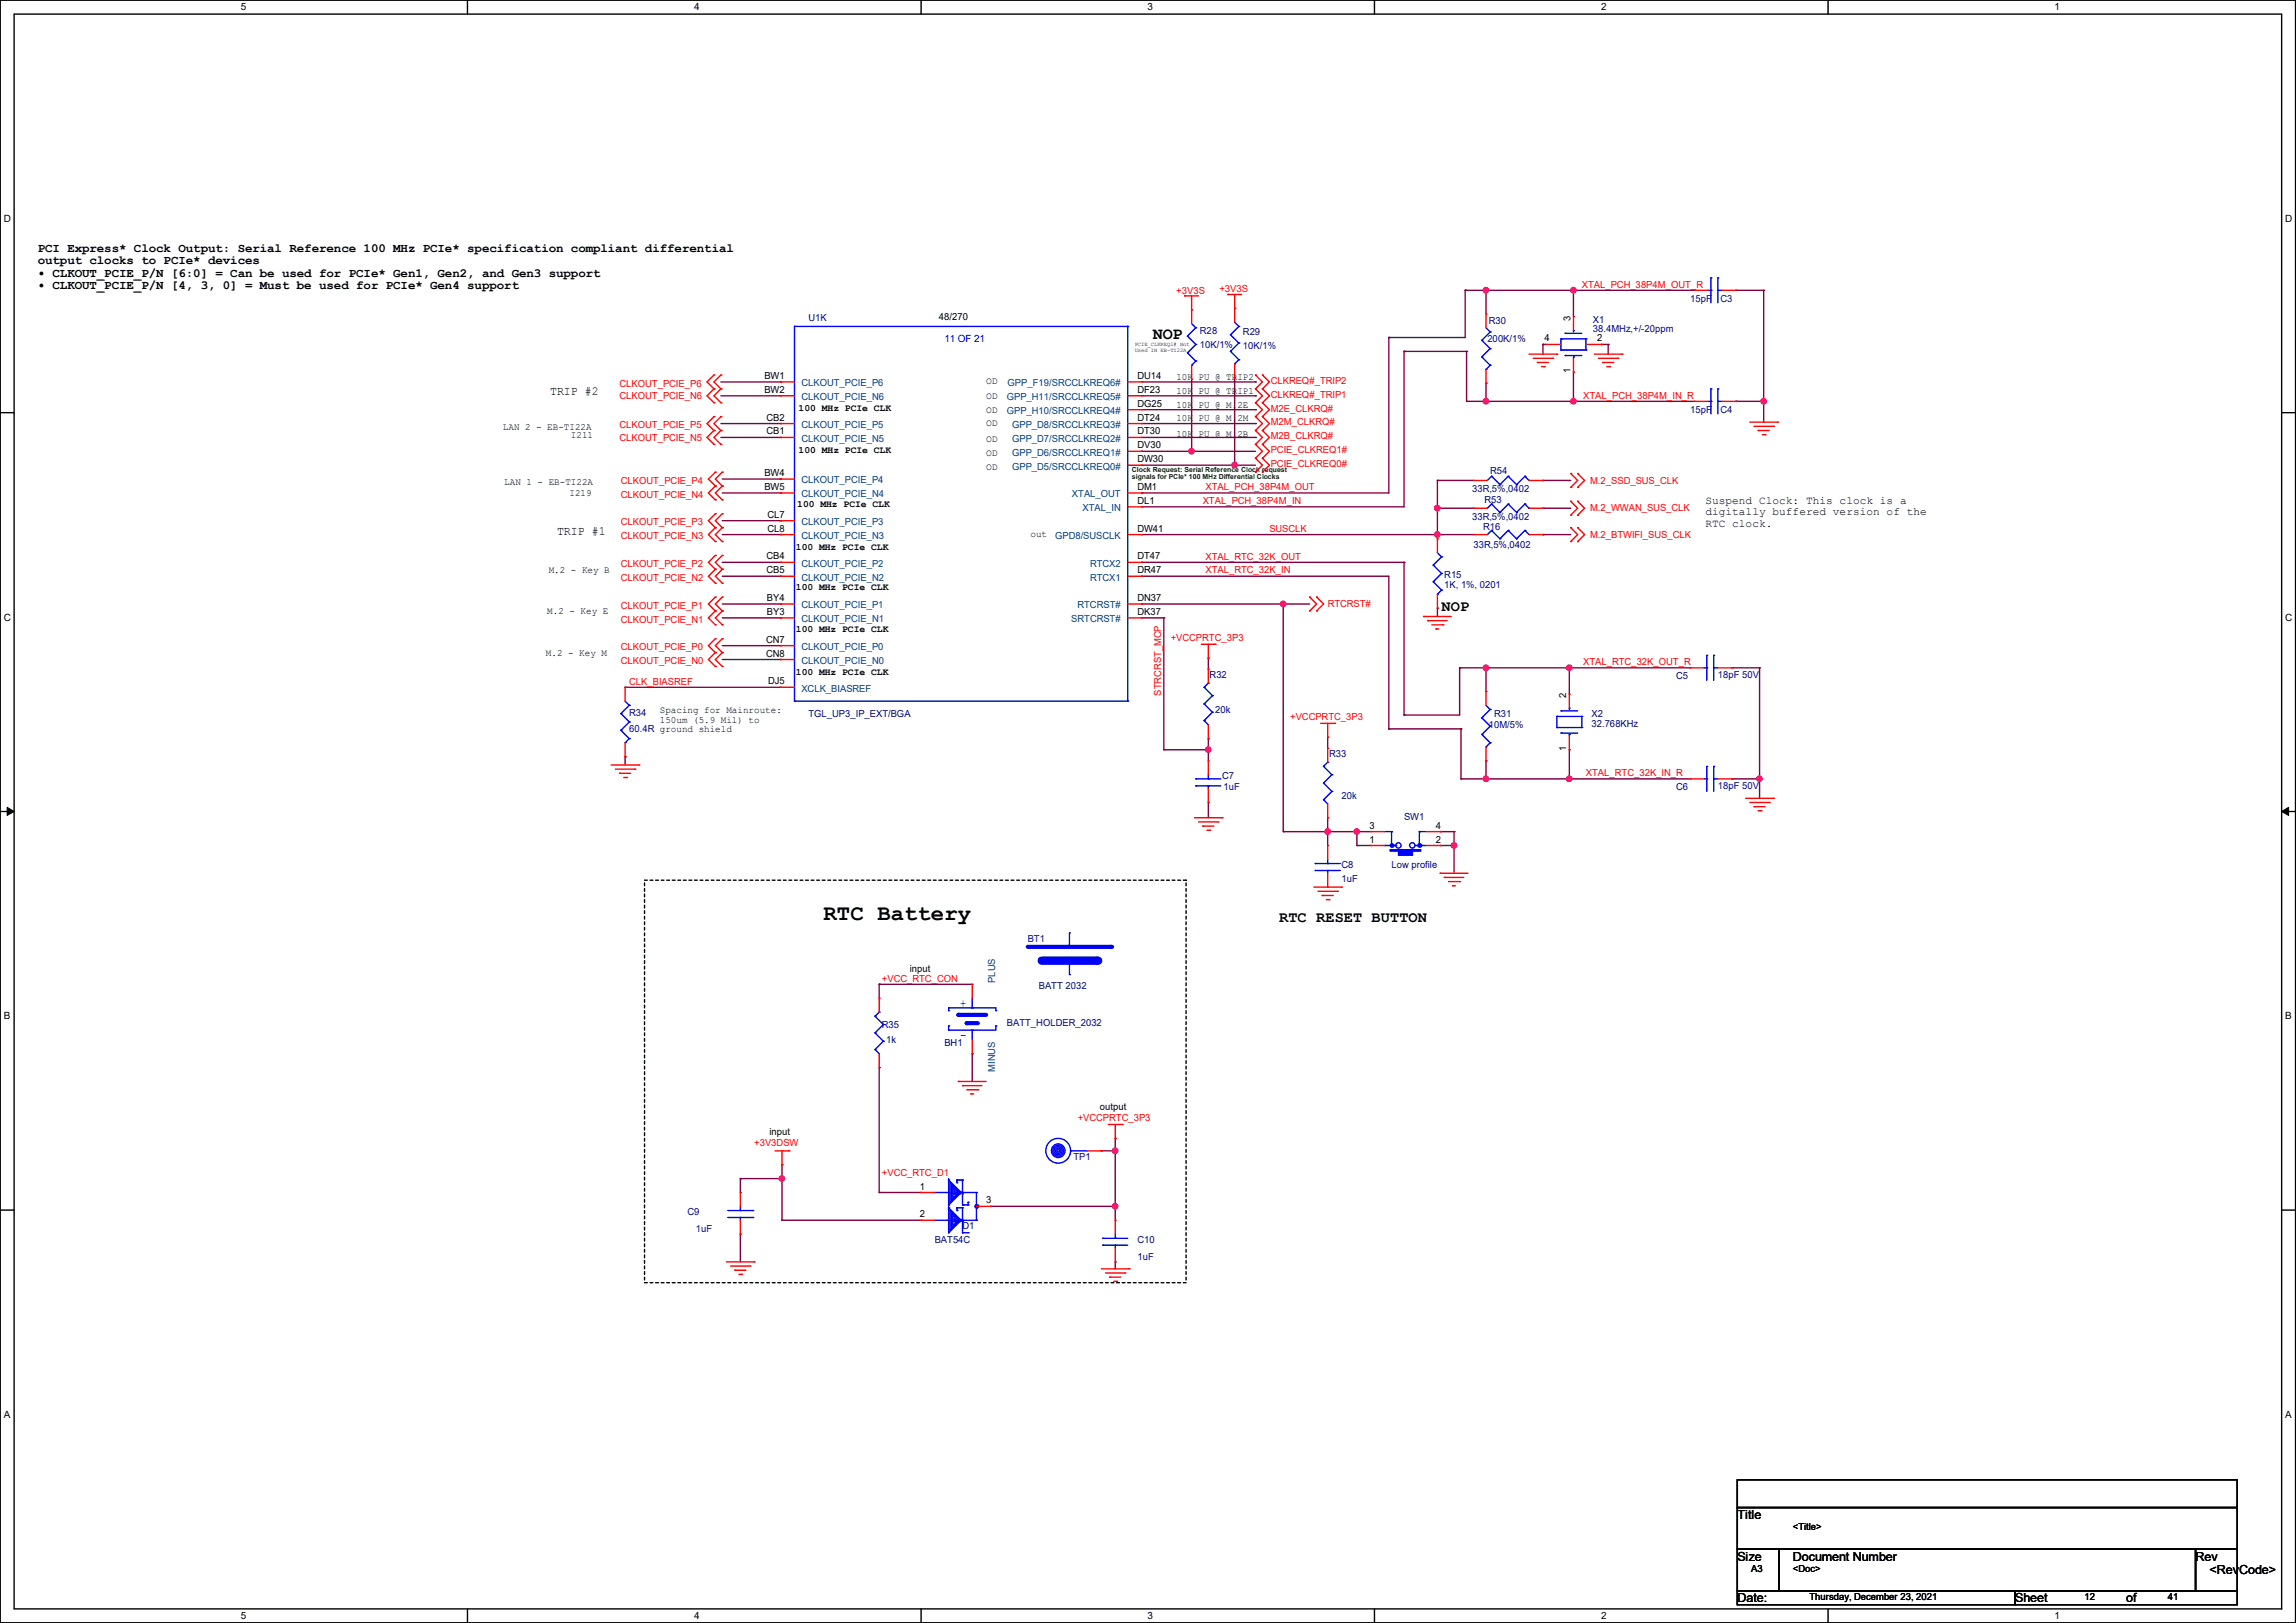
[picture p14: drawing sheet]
<svg xmlns="http://www.w3.org/2000/svg" width="420mm" height="297mm" viewBox="0 0 420 297" stroke-linecap="round" stroke-linejoin="round" font-family="sans-serif">
<defs><g id="words">
<text font-size="4.1" x="150.7" y="168.3">RTC Battery</text>
<text font-size="3" x="210.9" y="62">NOP</text>
<g font-size="2.8">
<text x="263.7" y="111.8">NOP</text>
<text x="234" y="168.7">RTC RESET BUTTON</text>
</g>
<g font-size="2.3">
<text x="6.9" y="46.1">PCI Express* Clock Output: Serial Reference 100 MHz PCIe* specification compliant differential</text>
<text x="6.9" y="48.4">output clocks to PCIe* devices</text>
<text x="6.9" y="50.7">• CLKOUT_PCIE_P/N [6:0] = Can be used for PCIe* Gen1, Gen2, and Gen3 support</text>
<text x="6.9" y="53">• CLKOUT_PCIE_P/N [4, 3, 0] = Must be used for PCIe* Gen4 support</text>
<text x="100.6" y="72.3">TRIP #2</text>
<text x="101.9" y="97.9">TRIP #1</text>
<text x="317.8" y="278">Title</text>
<text x="317.8" y="285.6">Size</text>
<text x="328" y="285.6">Document Number</text>
<text x="401.6" y="285.6">Rev</text>
<text x="317.8" y="293.2">Date:</text>
<text x="368.6" y="293.2">Sheet</text>
<text x="388.9" y="293.2">of</text>
<text x="404.2" y="288.1">&lt;RevCode&gt;</text>
</g>
<g font-size="2.3" fill="#00f">
<text x="175.6" y="184.3">+</text>
<text x="175.6" y="190.1">-</text>
</g>
<g font-size="2">
<text x="312" y="92.3">Suspend Clock: This clock is a</text>
<text x="312" y="94.3">digitally buffered version of the</text>
<text x="312" y="96.4">RTC clock.</text>
</g>
<g font-size="1.8">
<text x="44" y="1.9">5</text>
<text x="127" y="1.9">4</text>
<text x="209.9" y="1.9">3</text>
<text x="292.9" y="1.9">2</text>
<text x="375.8" y="1.9">1</text>
<text x=".7" y="40.6">D</text>
<text x="418" y="40.6">D</text>
<text x="171.7" y="58.5">48/270</text>
<text x="287.3" y="58.7" transform="rotate(-90 287.3 58.7)">3</text>
<text x="282.5" y="62.5">4</text>
<text x="292.1" y="62.5">2</text>
<text x="139.8" y="69.3">BW1</text>
<text x="139.8" y="71.9">BW2</text>
<text x="180.4" y="70.3">OD</text>
<text x="208.1" y="69.3">DU14</text>
<text x="208.1" y="71.9">DF23</text>
<text x="215.2" y="69.5">10K PU @ TRIP2</text>
<text x="287.3" y="68.3" transform="rotate(-90 287.3 68.3)">1</text>
<text x="140.2" y="77">CB2</text>
<text x="146.1" y="75.2">100 MHz PCIe CLK</text>
<text x="180.4" y="73.1">OD</text>
<text x="180.4" y="75.6">OD</text>
<text x="180.4" y="77.9">OD</text>
<text x="208.1" y="77">DT24</text>
<text x="208.1" y="74.4">DG25</text>
<text x="215.2" y="74.6">10K PU @ M.2E</text>
<text x="215.2" y="77.1">10K PU @ M.2M</text>
<text x="215.2" y="72.1">10K PU @ TRIP1</text>
<text x="92" y="78.7">LAN 2 - EB-TI22A</text>
<text x="104.4" y="80.2">I211</text>
<text x="140.2" y="79.5">CB1</text>
<text x="146.1" y="82.8">100 MHz PCIe CLK</text>
<text x="180.4" y="80.9">OD</text>
<text x="180.4" y="83.5">OD</text>
<text x="208.1" y="79.5">DT30</text>
<text x="208.1" y="82">DV30</text>
<text x="215.2" y="79.9">10K PU @ M.2B</text>
<text x="92.2" y="88.8">LAN 1 - EB-TI22A</text>
<text x="139.8" y="87.1">BW4</text>
<text x="139.8" y="89.7">BW5</text>
<text x="180.4" y="86">OD</text>
<text x="208.1" y="89.7">DM1</text>
<text x="208.1" y="84.6">DW30</text>
<text x="104.2" y="90.8">I219</text>
<text x="140.4" y="94.7">CL7</text>
<text x="145.8" y="92.8">100 MHz PCIe CLK</text>
<text x="208.1" y="92.2">DL1</text>
<text x="140.4" y="97.3">CL8</text>
<text x="145.6" y="100.6">100 MHz PCIe CLK</text>
<text x="188.5" y="98.2">out</text>
<text x="208.1" y="97.3">DW41</text>
<text x="100.4" y="104.8">M.2 - Key B</text>
<text x="140.2" y="102.4">CB4</text>
<text x="140.2" y="104.9">CB5</text>
<text x="145.6" y="108">100 MHz PCIe CLK</text>
<text x="208.1" y="102.4">DT47</text>
<text x="208.1" y="104.9">DR47</text>
<text x=".7" y="113.6">C</text>
<text x="100.1" y="112.4">M.2 - Key E</text>
<text x="140.3" y="110">BY4</text>
<text x="140.3" y="112.5">BY3</text>
<text x="208.1" y="110">DN37</text>
<text x="208.1" y="112.5">DK37</text>
<text x="418" y="113.6">C</text>
<text x="140.1" y="117.6">CN7</text>
<text x="145.6" y="115.6">100 MHz PCIe CLK</text>
<text x="99.9" y="120.1">M.2 - Key M</text>
<text x="140.1" y="120.1">CN8</text>
<text x="140.5" y="125.2">DJ5</text>
<text x="145.6" y="123.5">100 MHz PCIe CLK</text>
<text x="120.7" y="130.5">Spacing for Mainroute:</text>
<text x="286.5" y="127.8" transform="rotate(-90 286.5 127.8)">2</text>
<text x="120.7" y="132.3">150um (5.9 Mil) to</text>
<text x="286.5" y="137.4" transform="rotate(-90 286.5 137.4)">1</text>
<text x="250.5" y="151.6">3</text>
<text x="250.5" y="154.2">1</text>
<text x="262.7" y="154.2">2</text>
<text x="262.7" y="151.6">4</text>
<text x="166.4" y="177.9">input</text>
<text x=".7" y="186.6">B</text>
<text x="418" y="186.6">B</text>
<text x="201.2" y="203.1">output</text>
<text x="140.8" y="207.6">input</text>
<text x="168.2" y="217.7">1</text>
<text x="180.4" y="220.2">3</text>
<text x="168.2" y="222.8">2</text>
<text x=".7" y="259.5">A</text>
<text x="418" y="259.5">A</text>
<text x="327.9" y="280">&lt;Title&gt;</text>
<text x="320.3" y="287.7">A3</text>
<text x="327.9" y="287.7">&lt;Doc&gt;</text>
<text x="331" y="292.7">Thursday, December 23, 2021</text>
<text x="381.3" y="292.7">12</text>
<text x="396.5" y="292.7">41</text>
<text x="44" y="296.3">5</text>
<text x="127" y="296.3">4</text>
<text x="209.9" y="296.3">3</text>
<text x="292.9" y="296.3">2</text>
<text x="375.8" y="296.3">1</text>
</g>
<g font-size="1.8" fill="#f00">
<text x="215.2" y="53.7">+3V3S</text>
<text x="223" y="53.5">+3V3S</text>
<text x="289.3" y="52.6">XTAL_PCH_38P4M_OUT_R</text>
<text x="113.3" y="70.7">CLKOUT_PCIE_P6</text>
<text x="232.4" y="70.2">CLKREQ#_TRIP2</text>
<text x="113.3" y="73">CLKOUT_PCIE_N6</text>
<text x="232.4" y="77.9">M2M_CLKRQ#</text>
<text x="232.4" y="75.3">M2E_CLKRQ#</text>
<text x="232.4" y="72.8">CLKREQ#_TRIP1</text>
<text x="289.6" y="72.9">XTAL_PCH_38P4M_IN_R</text>
<text x="113.3" y="78.4">CLKOUT_PCIE_P5</text>
<text x="113.3" y="80.6">CLKOUT_PCIE_N5</text>
<text x="232.4" y="82.9">PCIE_CLKREQ1#</text>
<text x="232.4" y="80.4">M2B_CLKRQ#</text>
<text x="113.6" y="88.5">CLKOUT_PCIE_P4</text>
<text x="220.5" y="89.7">XTAL_PCH_38P4M_OUT</text>
<text x="232.4" y="85.5">PCIE_CLKREQ0#</text>
<text x="290.9" y="88.5">M.2_SSD_SUS_CLK</text>
<text x="113.6" y="91.1">CLKOUT_PCIE_N4</text>
<text x="220" y="92.2">XTAL_PCH_38P4M_IN</text>
<text x="290.9" y="93.6">M.2_WWAN_SUS_CLK</text>
<text x="113.6" y="96.1">CLKOUT_PCIE_P3</text>
<text x="113.6" y="98.7">CLKOUT_PCIE_N3</text>
<text x="232.2" y="97.3">SUSCLK</text>
<text x="290.9" y="98.4">M.2_BTWIFI_SUS_CLK</text>
<text x="113.6" y="103.8">CLKOUT_PCIE_P2</text>
<text x="113.6" y="106.3">CLKOUT_PCIE_N2</text>
<text x="220.5" y="104.9">XTAL_RTC_32K_IN</text>
<text x="220.5" y="102.4">XTAL_RTC_32K_OUT</text>
<text x="113.6" y="111.4">CLKOUT_PCIE_P1</text>
<text x="113.6" y="113.9">CLKOUT_PCIE_N1</text>
<text x="242.9" y="111.1">RTCRST#</text>
<text x="113.6" y="119">CLKOUT_PCIE_P0</text>
<text x="214.2" y="117.2">+VCCPRTC_3P3</text>
<text x="113.6" y="121.5">CLKOUT_PCIE_N0</text>
<text x="115.1" y="125.3">CLK_BIASREF</text>
<text x="289.6" y="121.7">XTAL_RTC_32K_OUT_R</text>
<text x="212.4" y="127.3" transform="rotate(-90 212.4 127.3)">STRCRST_MCP</text>
<text x="236" y="131.7">+VCCPRTC_3P3</text>
<text x="290.1" y="142">XTAL_RTC_32K_IN_R</text>
<text x="161.3" y="179.6">+VCC_RTC_CON</text>
<text x="138" y="209.7">+3V3DSW</text>
<text x="197.1" y="205.1">+VCCPRTC_3P3</text>
<text x="161.3" y="215.2">+VCC_RTC_D1</text>
</g>
<g font-size="1.8" fill="#000080">
<text x="147.9" y="58.8">U1K</text>
<text x="272.3" y="59.3">R30</text>
<text x="291.4" y="59.1">X1</text>
<text x="309.2" y="55.2">15pF</text>
<text x="314.7" y="55.2">C3</text>
<text x="219.5" y="61.1">R28</text>
<text x="219.5" y="63.6">10K/1%</text>
<text x="227.4" y="61.3">R29</text>
<text x="227.4" y="63.9">10K/1%</text>
<text x="272.1" y="62.6">200K/1%</text>
<text x="291.4" y="60.8">38.4MHz,+/-20ppm</text>
<text x="309.2" y="75.6">15pF</text>
<text x="314.7" y="75.6">C4</text>
<text x="272.6" y="86.7">R54</text>
<text x="269.3" y="95.1">33R,5%,0402</text>
<text x="269.3" y="90">33R,5%,0402</text>
<text x="271.6" y="92.1">R53</text>
<text x="269.5" y="100.2">33R,5%,0402</text>
<text x="271.3" y="96.9">R16</text>
<text x="264.2" y="105.8">R15</text>
<text x="264.2" y="107.6">1K, 1%, 0201</text>
<text x="221.3" y="124.1">R32</text>
<text x="306.6" y="124.3">C5</text>
<text x="314.2" y="124.1">18pF 50V</text>
<text x="115.1" y="130.9">R34</text>
<text x="147.9" y="131.2">TGL_UP3_IP_EXT/BGA</text>
<text x="222.3" y="130.4">20k</text>
<text x="273.3" y="131.2">R31</text>
<text x="291.1" y="131.2">X2</text>
<text x="115.1" y="134">60.4R ground shield</text>
<text x="272.3" y="133.2">10M/5%</text>
<text x="291.1" y="133">32.768KHz</text>
<text x="223.6" y="142.6">C7</text>
<text x="243.1" y="138.6">R33</text>
<text x="223.8" y="144.7">1uF</text>
<text x="245.4" y="146.2">20k</text>
<text x="256.8" y="150">SW1</text>
<text x="306.6" y="144.7">C6</text>
<text x="314.2" y="144.4">18pF 50V</text>
<text x="245.4" y="158.9">C8</text>
<text x="245.4" y="161.4">1uF</text>
<text x="254.5" y="158.9">Low profile</text>
<text x="188" y="172.3">BT1</text>
<text x="190" y="181">BATT 2032</text>
<text x="161.3" y="188.1">R35</text>
<text x="162.1" y="190.9">1k</text>
<text x="172.8" y="191.4">BH1</text>
<text x="184.2" y="187.8">BATT_HOLDER_2032</text>
<text x="196.4" y="212.2">TP1</text>
<text x="125.8" y="222.4">C9</text>
<text x="127.3" y="225.4">1uF</text>
<text x="171" y="227.5">BAT54C</text>
<text x="176.1" y="224.9">D1</text>
<text x="208.1" y="227.5">C10</text>
<text x="208.1" y="230.5">1uF</text>
</g>
<text font-size="1.8" fill="#00f" x="172.8" y="62.6">11 OF 21</text>
<g font-size="1.8" fill="#004080">
<text x="146.6" y="70.7">CLKOUT_PCIE_P6</text>
<text x="184.3" y="70.7">GPP_F19/SRCCLKREQ6#</text>
<text x="146.6" y="73.2">CLKOUT_PCIE_N6</text>
<text x="184.1" y="73.2">GPP_H11/SRCCLKREQ5#</text>
<text x="184.1" y="75.8">GPP_H10/SRCCLKREQ4#</text>
<text x="146.6" y="78.3">CLKOUT_PCIE_P5</text>
<text x="146.6" y="80.9">CLKOUT_PCIE_N5</text>
<text x="185.1" y="80.9">GPP_D7/SRCCLKREQ2#</text>
<text x="185.1" y="78.3">GPP_D8/SRCCLKREQ3#</text>
<text x="185.1" y="83.4">GPP_D6/SRCCLKREQ1#</text>
<text x="146.6" y="88.5">CLKOUT_PCIE_P4</text>
<text x="185.1" y="85.9">GPP_D5/SRCCLKREQ0#</text>
<text x="146.6" y="91">CLKOUT_PCIE_N4</text>
<text x="196.1" y="91">XTAL_OUT</text>
<text x="198" y="93.6">XTAL_IN</text>
<text x="146.6" y="96.1">CLKOUT_PCIE_P3</text>
<text x="146.6" y="98.6">CLKOUT_PCIE_N3</text>
<text x="193" y="98.6">GPD8/SUSCLK</text>
<text x="146.6" y="103.7">CLKOUT_PCIE_P2</text>
<text x="146.6" y="106.3">CLKOUT_PCIE_N2</text>
<text x="199.4" y="103.7">RTCX2</text>
<text x="199.4" y="106.3">RTCX1</text>
<text x="146.6" y="111.3">CLKOUT_PCIE_P1</text>
<text x="146.6" y="113.9">CLKOUT_PCIE_N1</text>
<text x="196" y="113.9">SRTCRST#</text>
<text x="197.1" y="111.3">RTCRST#</text>
<text x="146.6" y="119">CLKOUT_PCIE_P0</text>
<text x="146.6" y="121.5">CLKOUT_PCIE_N0</text>
<text x="146.6" y="126.6">XCLK_BIASREF</text>
<text x="182" y="179.9" transform="rotate(-90 182 179.9)">PLUS</text>
<text x="182" y="196.1" transform="rotate(-90 182 196.1)">MINUS</text>
</g>
<g font-size="1.3" fill="#004000">
<text x="207.1" y="86.3">Clock Request: Serial Reference Clock request</text>
<text x="207.1" y="87.6">signals for PCIe* 100 MHz Differential Clocks</text>
</g>
<g font-size="1">
<text x="207.6" y="63.4">PCIE_CLKREQ1# Not</text>
<text x="207.6" y="64.4">Used IN EB-TI22A</text>
</g>
</g></defs>
<path d="M0 0h419.9v297h-419.9zM2.6 2.6h414.8v291.8h-414.8z" fill="none" stroke="#000" stroke-width=".25"/>
<g fill="#fff">
<path d="M44 .3h1v2h-1z"/>
<path d="M44 294.7h1v2h-1z"/>
</g>
<path d="M85.5 0v2.6M85.5 294.4v2.6" fill="none" stroke="#000" stroke-width=".25"/>
<g fill="#fff">
<path d="M127 .3h.9v2h-.9z"/>
<path d="M127 294.7h.9v2h-.9z"/>
</g>
<path d="M168.5 0v2.6M168.5 294.4v2.6" fill="none" stroke="#000" stroke-width=".25"/>
<g fill="#fff">
<path d="M209.9 .3h1v2h-1z"/>
<path d="M209.9 294.7h1v2h-1z"/>
</g>
<path d="M251.4 0v2.6M251.4 294.4v2.6" fill="none" stroke="#000" stroke-width=".25"/>
<g fill="#fff">
<path d="M292.9 .3h.9v2h-.9z"/>
<path d="M292.9 294.7h.9v2h-.9z"/>
</g>
<path d="M334.4 0v2.6M334.4 294.4v2.6" fill="none" stroke="#000" stroke-width=".25"/>
<g fill="#fff">
<path d="M375.8 .3h1v2h-1z"/>
<path d="M375.8 294.7h1v2h-1z"/>
<path d="M.7 39h1.2v2h-1.2z"/>
<path d="M418 39h1.3v2h-1.3z"/>
<path d="M.7 112h1.2v2h-1.2z"/>
<path d="M418 112h1.3v2h-1.3z"/>
</g>
<path d="M0 75.5h2.6M417.4 75.5h2.5" fill="none" stroke="#000" stroke-width=".25"/>
<g fill="#fff">
<path d="M.7 185h1.2v1.9h-1.2z"/>
<path d="M418 185h1.2v1.9h-1.2z"/>
</g>
<path d="M0 148.5h2.6M417.4 148.5h2.5" fill="none" stroke="#000" stroke-width=".25"/>
<path d="M1.3 147.7l1.3 .8-1.3 .7zM417.4 148.5l1.2-.8v1.5z" fill="#000" stroke="#000" stroke-width=".18"/>
<g fill="#fff">
<path d="M.7 257.9h1.2v2h-1.2z"/>
<path d="M418 257.9h1.2v2h-1.2z"/>
</g>
<path d="M0 221.4h2.6M417.4 221.4h2.5M317.8 270.8h91.4v5.1h-91.4zM317.8 275.9h91.4v7.6h-91.4zM317.8 283.5h7.6v7.6h-7.6zM317.8 291.1h50.8v2.6h-50.8zM325.4 283.5h76.2v7.6h-76.2zM368.6 291.1h40.6v2.6h-40.6zM401.6 283.5h7.6v7.6h-7.6z" fill="none" stroke="#000" stroke-width=".25"/>
<path d="M117.9 161.1h99.1v73.6h-99.1z" fill="none" stroke="#000" stroke-width=".25" stroke-dasharray=".5"/>
<g fill="none" stroke="#800040" stroke-width=".25">
<path d="M268 53.1h.1M268 53.1h41.9M268 53.1v8.7h-14M271.8 53.1h.1M271.8 53.1v4.3M287.8 53.1h.1M287.8 53.1v4.9M317.5 53.1h.1M317.5 53.1h5.1M322.6 53.1h.1M322.6 53.1v24.2M131.9 77.5h10.9"/>
<path d="M131.9 69.9h10.9M131.9 72.4h10.9M142.8 77.5h.1M142.8 69.9h.1M142.8 72.4h.1M208.8 77.5h20.9M208.8 75h20.9M208.8 69.9h20.9M208.8 72.4h20.9M218 69.4v13.2M225.8 69.1v16M229.7 77.5h.1"/>
<path d="M229.7 75h.1M229.7 72.4h.1M229.7 69.9h.1M254 61.8h.1M254 61.8v28.4h-45.2M256.8 64.3h.1M256.8 64.3h11.5M256.8 64.3v28.5h-48M268.3 64.3h.1M268.3 73.4h.1M268.3 73.4h41.6M268.3 64.3v9.1"/>
<path d="M271.8 73.4h.1M271.8 70.1h.1M271.8 70.1v3.3M282.2 63h.1M282.2 63h.5M282.2 63v1.8M287.8 68.1h.1M287.8 73.4h.1M287.8 68.1v5.3M292.9 63h.1M292.9 63h1.3M294.2 63h.1"/>
<path d="M294.2 63v1.8M317.5 73.4h.1M317.5 73.4h5.1M322.6 73.4h.1M131.9 80.1h10.9M132.1 90.2h10.7M132.1 87.7h10.7M132.1 95.3h10.7M132.1 97.8h10.7M142.8 87.7h.1M142.8 90.2h.1M142.8 80.1h.1"/>
<path d="M142.8 95.3h.1M142.8 97.8h.1M208.8 92.8h.1M208.8 90.2h.1M208.8 85.1h.1M208.8 82.6h.1M208.8 85.1h20.9M208.8 82.6h20.9M208.8 80.1h20.9M208.8 97.8h60.7M218 82.6h.1M225.8 85.1h.1"/>
<path d="M229.7 80.1h.1M262.9 97.8h.1M262.9 93h.1M262.9 87.9h.1M262.9 87.9v10.7M262.9 93h6.6M262.9 87.9h6.6M282.2 97.8h.1M282.2 93h.1M282.2 87.9h.1M282.2 97.8h5.1M282.2 93h5.1"/>
<path d="M282.2 87.9h5.1M132.1 105.5h10.7M132.1 102.9h10.7M132.1 110.5h10.7M132.1 113.1h10.7M132.1 118.2h10.7M142.8 118.2h.1M142.8 110.5h.1M142.8 113.1h.1M142.8 102.9h.1M142.8 105.5h.1M208.8 105.5h.1"/>
<path d="M208.8 102.9h.1M208.8 113.1h.1M208.8 110.5h.1M208.8 105.5h45.2v27.9M208.8 102.9h48M208.8 110.5h30.8M208.8 113.1h4.1M212.9 113.1h.1M212.9 113.1v24.1M234.7 110.5h.1M234.7 110.5v41.7M256.8 102.9h.1"/>
<path d="M256.8 102.9v28M262.9 111.3h.1M262.9 111.3v1.5M114.3 125.8h.1M114.3 138.5h.1M114.3 125.8h28.5M114.3 138.5v1.5M132.1 120.7h10.7M142.8 120.7h.1M212.9 137.2h.1M212.9 137.2h8.1M221 137.2h.1"/>
<path d="M221 120.4h.1M221 135.2h.1M221 120.4v2.1M221 135.2v4M242.9 134.9h.1M242.9 134.9v2M254 133.4h.1M254 133.4h13.3M256.8 130.9h.1M267 122.2h.1M267 122.2h42.2M267 122.2v8.7h-10.2"/>
<path d="M267.3 133.4h.1M267.3 133.4v9.1M271.8 122.2h.1M271.8 139.2h.1M271.8 122.2v4.3M271.8 139.2v3.3M287.1 137.2h.1M287.1 122.2h.1M287.1 122.2v4.8M287.1 137.2v5.3M316.8 122.2h.1M316.8 122.2h5.1"/>
<path d="M321.9 122.2h.1M321.9 122.2v23.9M221 146.9h.1M221 146.9v2.7M234.7 152.2h.1M234.7 152.2h16M242.9 149.6h.1M242.9 152.2h.1M242.9 149.6v5.1M248.2 152.2h.1M248.2 154.7h.1M248.2 154.7h2.5"/>
<path d="M248.2 152.2v2.5M263.4 152.2h.1M263.4 154.7h.1M263.4 152.2h2.6M263.4 154.7h2.6M266 154.7h.1M266 152.2h.1M266 152.2v7.6M267.3 142.5h.1M267.3 142.5h41.9M271.8 142.5h.1M287.1 142.5h.1"/>
<path d="M316.8 142.5h.1M316.8 142.5h5.1M321.9 142.5h.1M160.8 180.1h.1M160.8 195.4h.1M160.8 180.1h17M160.8 180.1v2.6M160.8 195.4v22.8M177.8 192.8h.1M177.8 192.8v5.1M135.4 215.7h.1M135.4 215.7v2.5"/>
<path d="M135.4 215.7h7.6M143 215.7h.1M143 213.1h.1M143 213.1v10.2M160.8 218.2h.1M160.8 218.2h7.6M201.5 210.6h.1M201.5 210.6h2.5M204 208.3h.1M204 210.6h.1M204 208.3v15M135.4 225.8h.1"/>
<path d="M135.4 225.8v5.1M143 223.3h.1M143 223.3h25.4M181.1 220.8h.1M181.1 220.8h22.9M204 230.9h.1M204 220.8h.1M204 230.9v1.3"/>
</g>
<g fill="#f0f" stroke="#f0f" stroke-width=".25">
<circle cx="242.8" cy="152.2" r=".49"/>
<circle cx="248.2" cy="152.2" r=".49"/>
<circle cx="271.8" cy="122.2" r=".49"/>
<circle cx="287" cy="122.2" r=".49"/>
<circle cx="287" cy="142.5" r=".49"/>
<circle cx="266" cy="154.7" r=".49"/>
<circle cx="321.8" cy="142.5" r=".49"/>
<circle cx="271.8" cy="53.1" r=".49"/>
<circle cx="234.7" cy="110.5" r=".49"/>
<circle cx="287.8" cy="53.1" r=".49"/>
<circle cx="287.8" cy="73.4" r=".49"/>
<circle cx="322.6" cy="73.4" r=".49"/>
<circle cx="271.8" cy="73.4" r=".49"/>
<circle cx="221" cy="137.2" r=".49"/>
<circle cx="225.8" cy="85.1" r=".49"/>
<circle cx="218" cy="82.6" r=".49"/>
<circle cx="204" cy="220.7" r=".49"/>
<circle cx="143" cy="215.7" r=".49"/>
<circle cx="204" cy="210.6" r=".49"/>
<circle cx="262.9" cy="97.8" r=".49"/>
<circle cx="271.8" cy="142.5" r=".49"/>
<circle cx="262.9" cy="93" r=".49"/>
</g>
<g fill="none" stroke="#f00" stroke-width=".25">
<path d="M216.7 54.1h.1M216.7 54.1h2.5M218 56.7h.1M218 54.1v5.1M224.6 53.9h.1M224.6 53.9h2.5M225.8 56.4h.1M225.8 53.9v2.5M287.8 58h.1M287.8 58v2.5M130.6 76.2h.1M130.6 78.8h.1"/>
<path d="M130.6 68.6h.1M130.6 71.2h.1M130.6 73.7h.1M130.6 76.2l-1.3 1.3 1.3 1.3M130.6 78.8l-1.3 1.3 1.3 1.2M130.6 68.6l-1.3 1.3 1.3 1.3M130.6 71.2l-1.3 1.2 1.3 1.3M131.9 76.2h.1M131.9 78.8h.1M131.9 68.6h.1M131.9 71.2h.1M131.9 73.7h.1"/>
<path d="M131.9 76.2l-1.3 1.3 1.3 1.3M131.9 78.8l-1.3 1.3 1.3 1.2M131.9 68.6l-1.3 1.3 1.3 1.3M131.9 71.2l-1.3 1.2 1.3 1.3M218 69.4h.1M218 66.8v2.6M229.7 78.8h.1M229.7 76.2h.1M229.7 73.7h.1M229.7 71.2h.1M229.7 68.6h.1M229.7 76.2l1.2 1.3-1.2 1.3"/>
<path d="M229.7 78.8l1.2 1.3-1.2 1.2M229.7 73.7l1.2 1.3-1.2 1.2M229.7 71.2l1.2 1.2-1.2 1.3M229.7 68.6l1.2 1.3-1.2 1.3M230.9 78.8h.1M230.9 76.2h.1M230.9 73.7h.1M230.9 71.2h.1M230.9 68.6h.1M230.9 76.2l1.3 1.3-1.3 1.3M230.9 78.8l1.3 1.3-1.3 1.2M230.9 73.7l1.3 1.3-1.3 1.2"/>
<path d="M230.9 71.2l1.3 1.2-1.3 1.3M230.9 68.6l1.3 1.3-1.3 1.3M279.7 64.8h5.1M280.5 65.6h3.5M281.2 66.3h.1M281.2 66.3h2.1M282 67.1h.5M282.5 67.1h.1M282.7 63h.1M282.7 63h2.6M284 65.6h.1M284.8 64.8h.1"/>
<path d="M287.8 68.1h.1M287.8 65.6v2.5M290.4 63h2.5M291.6 64.8h5.1M292.4 65.6h3.6M292.9 63h.1M293.2 66.3h.1M293.2 66.3h2M293.9 67.1h.5M294.4 67.1h.1M296 65.6h.1M296.7 64.8h.1"/>
<path d="M309.9 73.4h.1M309.9 73.4h2.6M315 73.4h2.5M317.5 73.4h.1M320.1 77.3h5.1M320.8 78h3.6M321.6 78.8h.1M321.6 78.8h2M322.4 79.5h.5M322.9 79.5h.1M324.4 78h.1M325.2 77.3h.1"/>
<path d="M130.6 81.3h.1M130.9 86.4h.1M130.9 88.9h.1M130.9 91.5h.1M130.9 94h.1M130.9 96.6h.1M130.9 99.1h.1M130.9 86.4l-1.3 1.3 1.3 1.2M130.9 88.9l-1.3 1.3 1.3 1.3M130.9 94l-1.3 1.3 1.3 1.3M130.9 96.6l-1.3 1.2 1.3 1.3M131.9 81.3h.1"/>
<path d="M132.1 86.4h.1M132.1 88.9h.1M132.1 91.5h.1M132.1 94h.1M132.1 96.6h.1M132.1 99.1h.1M132.1 86.4l-1.2 1.3 1.2 1.2M132.1 88.9l-1.2 1.3 1.2 1.3M132.1 94l-1.2 1.3 1.2 1.3M132.1 96.6l-1.2 1.2 1.2 1.3M229.7 86.4h.1M229.7 83.9h.1"/>
<path d="M229.7 81.3h.1M229.7 83.9l1.2 1.2-1.2 1.3M229.7 81.3l1.2 1.3-1.2 1.3M230.9 86.4h.1M230.9 83.9h.1M230.9 81.3h.1M230.9 83.9l1.3 1.2-1.3 1.3M230.9 81.3l1.3 1.3-1.3 1.3M262.9 98.6h.1M262.9 98.6v2.5M269.5 93h.1M269.5 93h2.6"/>
<path d="M279.7 93h2.5M282.2 93h.1M287.3 99.1h.1M287.3 96.6h.1M287.3 94.3h.1M287.3 91.7h.1M287.3 89.2h.1M287.3 86.7h.1M287.3 96.6l1.3 1.2-1.3 1.3M287.3 91.7l1.3 1.3-1.3 1.3M287.3 86.7l1.3 1.2-1.3 1.3M288.6 99.1h.1"/>
<path d="M288.6 96.6h.1M288.6 94.3h.1M288.6 91.7h.1M288.6 89.2h.1M288.6 86.7h.1M288.6 96.6l1.3 1.2-1.3 1.3M288.6 91.7l1.3 1.3-1.3 1.3M288.6 86.7l1.3 1.2-1.3 1.3M130.9 116.9h.1M130.9 119.4h.1M130.9 109.3h.1M130.9 111.8h.1"/>
<path d="M130.9 114.3h.1M130.9 101.6h.1M130.9 104.2h.1M130.9 106.7h.1M130.9 116.9l-1.3 1.3 1.3 1.2M130.9 119.4l-1.3 1.3 1.3 1.3M130.9 109.3l-1.3 1.2 1.3 1.3M130.9 111.8l-1.3 1.3 1.3 1.2M130.9 101.6l-1.3 1.3 1.3 1.3M130.9 104.2l-1.3 1.3 1.3 1.2M132.1 116.9h.1M132.1 119.4h.1"/>
<path d="M132.1 109.3h.1M132.1 111.8h.1M132.1 114.3h.1M132.1 101.6h.1M132.1 104.2h.1M132.1 106.7h.1M132.1 116.9l-1.2 1.3 1.2 1.2M132.1 119.4l-1.2 1.3 1.2 1.3M132.1 109.3l-1.2 1.2 1.2 1.3M132.1 111.8l-1.2 1.3 1.2 1.2M132.1 101.6l-1.2 1.3 1.2 1.3M132.1 104.2l-1.2 1.3 1.2 1.2"/>
<path d="M219.8 117.9h2.5M221 117.9v2.5M222.3 117.9h.1M239.6 109.3h.1M239.6 111.8h.1M239.6 109.3l1.2 1.2-1.2 1.3M240.8 109.3h.1M240.8 111.8h.1M240.8 109.3l1.3 1.2-1.3 1.3M260.4 112.8h.1M260.4 112.8h5.1M261.2 113.6h.1"/>
<path d="M261.2 113.6h3.5M261.9 114.3h2M262.7 115.1h.1M262.7 115.1h.5M262.9 111.3h.1M262.9 108.8v2.5M263.9 114.3h.1M111.8 140h5.1M116.9 140h.1M130.9 122h.1M132.1 122h.1M221 120.4h.1"/>
<path d="M241.6 132.4h2.5M242.9 134.9h.1M242.9 136.9h.1M242.9 132.4v2.5M242.9 136.9v2.6M244.1 132.4h.1M309.2 122.2h.1M309.2 122.2h2.5M314.2 122.2h2.6M316.8 122.2h.1M112.6 140.8h3.5M113.3 141.5h.1"/>
<path d="M113.3 141.5h2.1M114.1 142.3h.5M114.6 142.3h.1M116.1 140.8h.1M218.5 149.6h5.1M219.2 150.4h3.6M220 151.2h.1M220 151.2h2M220.8 151.9h.5M221.3 151.9h.1M222.8 150.4h.1M223.6 149.6h.1"/>
<path d="M242.9 149.6h.1M242.9 147.1v2.5M263.4 159.8h.1M263.4 159.8h5.1M319.3 146.1h5.1M320.1 146.9h3.5M320.8 147.6h.1M320.8 147.6h2.1M321.6 148.4h.5M322.1 148.4h.1M323.6 146.9h.1M324.4 146.1h.1"/>
<path d="M240.3 162.3h5.1M241.1 163.1h3.5M241.9 163.9h.1M241.9 163.9h2M242.6 164.6h.5M243.1 164.6h.1M244.6 163.1h.1M245.4 162.3h.1M264.2 160.6h.1M264.2 160.6h3.6M265 161.3h2M265.7 162.1h.1"/>
<path d="M265.7 162.1h.5M267 161.3h.1M175.3 197.9h.1M175.3 197.9h5.1M176.1 198.7h.1M176.1 198.7h3.5M176.8 199.4h2.1M178.9 199.4h.1M135.4 218.2h.1M135.4 218.2v2.6M141.8 210.6h2.5M143 213.1h.1"/>
<path d="M143 210.6v2.5M144.3 210.6h.1M177.6 200.2h.1M177.6 200.2h.5M202.7 205.8h2.6M204 208.3h.1M204 205.8v2.5M205.3 205.8h.1M132.9 230.9h5.1M133.6 231.7h3.6M134.4 232.5h.1M134.4 232.5h2"/>
<path d="M135.2 233.2h.5M135.4 225.8h.1M135.4 223.3v2.5M135.7 233.2h.1M137.2 231.7h.1M138 230.9h.1M201.5 232.2h5M202.2 233h3.6M203 233.7h.1M203 233.7h2M203.8 234.5h.5M204.3 234.5h.1"/>
<path d="M205.8 233h.1M206.5 232.2h.1"/>
</g>
<g fill="none" stroke="#00f" stroke-width=".25">
<path d="M218 59.2l.7 .8M218.7 60h.1M218.7 60l-1.5 1.5M217.2 61.5h.1M217.2 64.6h.1M217.2 61.5l1.5 1.5M217.2 64.6l1.5 1.5M218 66.8h.1M218.7 63h.1M218.7 66.1h.1M218.7 66.1l-.7 .7M218.7 63l-1.5 1.6"/>
<path d="M285.5 62h.1M285.5 64.1h.1M285.5 62h4.6M285.5 62v2.1M285.5 64.1h4.6M286.3 65.1h.1M286.3 61h.1M286.3 65.1h3M286.3 61h3M287.8 65.3h.1M287.8 60.5h.1M287.8 60.5v.2"/>
<path d="M287.8 65.3v.3M290.1 62h.1M290.1 64.1h.1M290.1 62v2.1M312.5 73.4h.5M313 73.4h.1M313 71.2h.1M313 71.2v4.5M314.2 71.2h.1M314.2 73.4h.1M314.2 73.4h.8M314.2 71.2v4.5"/>
<path d="M272.8 92.2h.1M272.8 92.2l-.7 .8M272.8 92.2l1.6 1.6M274.4 93.8h.1M275.9 92.2h.1M275.9 92.2l-1.5 1.6M275.9 92.2l1.5 1.6M277.4 93.8h.1M278.9 92.2h.1M278.9 92.2l-1.5 1.6M278.9 92.2l.8 .8M279.7 93h.1"/>
<path d="M262.2 103.4h.1M262.2 106.5h.1M262.2 103.4l1.5 1.5M262.2 106.5l1.5 1.5M262.9 108.8h.1M262.9 101.1l.8 .8M263.7 101.9h.1M263.7 104.9h.1M263.7 108h.1M263.7 101.9l-1.5 1.5M263.7 104.9l-1.5 1.6M263.7 108l-.8 .8"/>
<path d="M312.2 119.9h.1M312.2 119.9v4.6M313.5 119.9h.1M313.5 119.9v4.6M242.9 139.5h.1M242.9 139.5l-.8 .8M311.7 122.2h.5M312.2 122.2h.1M313.5 122.2h.1M313.5 122.2h.7M242.1 146.3h.1M242.1 143.3h.1"/>
<path d="M242.1 140.3h.1M242.1 146.3l.8 .8M242.1 143.3l1.5 1.5M242.1 140.3l1.5 1.5M243.6 144.8h.1M243.6 141.8h.1M243.6 144.8l-1.5 1.5M243.6 141.8l-1.5 1.5M259.6 152.2h.1M259.6 152.2v2.5M133.1 221.5h4.6M133.1 222.8h4.6"/>
<path d="M135.4 222.8h.1M135.4 221.5h.1M135.4 220.8v.7M135.4 222.8v.5M137.7 221.5h.1M137.7 222.8h.1"/>
</g>
<circle cx="259.6" cy="154.7" r=".38" fill="#00f"/>
<g fill="none" stroke="#00f" stroke-width=".25">
<path d="M253.3 154.7h.1M253.3 154.7h2M253.3 152.2h1.3M254.6 154.7h.1M254.6 152.2h.1M254.6 152.2v2.5M255.3 154.7h.1M258.9 154.7h.1M258.9 154.7h2M259.6 152.2h.1M259.6 152.2h1.3"/>
<circle cx="255.8" cy="154.7" r=".49"/>
<circle cx="258.3" cy="154.7" r=".49"/>
</g>
<g fill="#00f" stroke="#00f" stroke-width=".25">
<path d="M255.8 155.7h2.6v.8h-2.6z" fill-rule="evenodd"/>
<path d="M254.3 155.5h5.6v.2h-5.6z" fill-rule="evenodd"/>
</g>
<circle cx="254.6" cy="154.7" r=".38" fill="#00f"/>
<g fill="none" stroke="#f00" stroke-width=".25">
<path d="M271.8 57.4h.1M271.8 57.4v2.6M271.8 70.1h.1M271.8 67.6v2.5M269.5 87.9h.1M269.5 87.9h2.6M279.7 87.9h2.5M282.2 87.9h.1M221 139.2h.1M221 139.2v2.6M221 146.9h.1M221 144.3v2.6"/>
<path d="M250.7 152.2h.1M250.7 154.7h.1M250.7 154.7h2.6M250.7 152.2h2.6M260.9 154.7h2.5M260.9 152.2h2.5M263.4 154.7h.1M263.4 152.2h.1M309.2 142.5h.1M309.2 142.5h2.5M314.2 142.5h2.6M316.8 142.5h.1"/>
<path d="M160.8 195.4h.1M160.8 182.7h.1M160.8 182.7v2.5M160.8 192.8v2.6M204 223.3h.1M204 230.9h.1M204 223.3v2.5M204 228.4v2.5"/>
</g>
<g fill="none" stroke="#00f" stroke-width=".25">
<path d="M271.8 60l.8 .7M271.1 62.3h.1M271.1 65.3h.1M271.1 62.3l1.5 1.5M271.1 65.3l1.5 1.5M271.8 67.6h.1M272.6 60.7h.1M272.6 63.8h.1M272.6 66.8h.1M272.6 66.8l-.8 .8M272.6 60.7l-1.5 1.6M272.6 63.8l-1.5 1.5"/>
<path d="M272.8 87.2h.1M272.8 87.2l-.7 .7M272.8 87.2l1.6 1.5M274.4 88.7h.1M275.9 87.2h.1M275.9 87.2l-1.5 1.5M275.9 87.2l1.5 1.5M277.4 88.7h.1M278.9 87.2h.1M278.9 87.2l-1.5 1.5M278.9 87.2l.8 .7M279.7 87.9h.1"/>
<path d="M218.7 142.5h.1M218.7 143.8h.1M218.7 142.5h4.6M218.7 143.8h4.6M221 143.8h.1M221 142.5h.1M221 141.8v.7M221 143.8v.5M311.7 142.5h.5M312.2 142.5h.1M312.2 140.3h.1M312.2 140.3v4.5"/>
<path d="M313.5 140.3h.1M313.5 142.5h.1M313.5 142.5h.7M313.5 140.3v4.5M160.1 192.1h.1M160.1 189h.1M160.1 186h.1M160.1 192.1l.7 .7M160.1 189l1.5 1.5M160.1 186l1.5 1.5M160.8 185.2h.1M160.8 185.2l-.7 .8"/>
<path d="M161.6 190.5h.1M161.6 187.5h.1M161.6 190.5l-1.5 1.6M161.6 187.5l-1.5 1.5M201.7 226.6h.1M201.7 227.9h.1M201.7 226.6h4.6M201.7 227.9h4.6M204 227.9h.1M204 226.6h.1M204 225.8v.8M204 227.9v.5"/>
</g>
<path d="M175.3 185.7h5.1" fill="none" stroke="#00f" stroke-width=".76"/>
<circle cx="175.3" cy="185.7" r=".38" fill="#00f"/>
<path d="M176.8 187.2h2.1" fill="none" stroke="#00f" stroke-width=".76"/>
<circle cx="176.8" cy="187.2" r=".38" fill="#00f"/>
<g fill="none" stroke="#00f" stroke-width=".25">
<path d="M225.8 59l.8 .7M226.6 59.7h.1M226.6 59.7l-1.5 1.6M312.5 53.1h.5M313 53.1h.1M313 50.8h.1M313 50.8v4.6M314.2 50.8h.1M314.2 53.1h.1M314.2 53.1h.8M314.2 50.8v4.6M225.1 61.3h.1"/>
<path d="M225.1 64.3h.1M225.1 61.3l1.5 1.5M225.1 64.3l1.5 1.5M225.8 66.6h.1M226.6 62.8h.1M226.6 65.8h.1M226.6 65.8l-.8 .8M226.6 62.8l-1.5 1.5M272.8 97.1h.1M272.8 97.1l-.7 .7M272.8 97.1l1.6 1.5M274.4 98.6h.1"/>
<path d="M275.9 97.1h.1M275.9 97.1l-1.5 1.5M275.9 97.1l1.5 1.5M277.4 98.6h.1M278.9 97.1h.1M278.9 97.1l-1.5 1.5M278.9 97.1l.8 .7M279.7 97.8h.1M220.3 131.9h.1M220.3 128.8h.1M220.3 125.8h.1M220.3 131.9l.7 .7"/>
<path d="M220.3 128.8l1.5 1.5M220.3 125.8l1.5 1.5M221 125h.1M221 125l-.7 .8M221.8 130.3h.1M221.8 127.3h.1M221.8 130.3l-1.5 1.6M221.8 127.3l-1.5 1.5M271.1 131.4h.1M271.1 134.4h.1M271.1 131.4l1.5 1.5M271.1 134.4l1.5 1.5"/>
<path d="M271.8 136.7h.1M271.8 129.1l.8 .7M272.6 129.8h.1M272.6 132.9h.1M272.6 135.9h.1M272.6 135.9l-.8 .8M272.6 129.8l-1.5 1.6M272.6 132.9l-1.5 1.5M173.5 184.4h.1M173.5 188.5h.1M173.5 187.7h.1M173.5 185h.1"/>
<path d="M173.5 184.4h8.7v.6M173.5 184.4v.6M173.5 187.7v.8M177.8 188.5h.1M177.8 184.4h.1M177.8 182.7v1.7M177.8 188.5v1.8M182.2 185h.1M182.2 187.7h.1M182.2 187.7v.8h-8.7M171 218.2h2.3M173.3 218.2h.1"/>
<path d="M173.5 215.9h.1M173.5 215.7v4.8M173.5 215.9l2.6 2.6M173.5 218.2l1.3 .3M173.8 216.5h.1M173.8 216.5l1.8 1.7M173.8 216.5v3.5M174 217h.1M174 219.5h.1M174 217l1.3 1.2M174 217v2.5M174.3 217.5h.1"/>
<path d="M174.3 219h.1M174.3 217.5l1.8 .7M174.3 217.5v1.5M174.5 218h.1M174.5 218.5h.1M174.5 218l.3 .2M174.5 218v.5M174.8 218.5h.1M174.8 218.2h.1M174.8 218.2v.3M175 218.5h.1M175 218.2h.1"/>
<path d="M175 215.9h.1M175 216.5h.1M175 215.9h1.1M175 218.5l-1 1M175 215.9v.6M175 218.2v.3M175.3 218.5h.1M175.3 218.2h.1M175.3 218.5l-1.5 1.5M175.3 218.2v.3M175.6 218.5h.1M175.6 218.2h.1"/>
<path d="M175.6 218.5l-2.1 2M175.6 218.2v.3M176.1 218.5h.1M176.1 215.9h.1M176.1 218.2h.1M176.1 215.9v2.3M176.1 218.5v2M176.1 218.2h2.5M178.6 218.2h.1M178.6 218.2v5.1M195.9 210.6h.1M195.9 210.6h3"/>
<path d="M171 223.3h2.3M173.3 223.3h.1M173.5 220.5h.1M173.5 221h.1M173.5 225.6h.1M173.5 220.8v4.8M173.5 221l2.6 2.6M173.5 223.3l1.3 .3M173.8 220h.1M173.8 221.5h.1M173.8 225.1h.1M173.8 221.5v3.6"/>
<path d="M173.8 221.5l1.8 1.8M174 222h.1M174 224.6h.1M174 222v2.6M174 222l1.3 1.3M174.3 222.5h.1M174.3 224.1h.1M174.3 222.5v1.6M174.3 222.5l1.8 .8M174.5 223.1h.1M174.5 223.6h.1M174.5 223.1v.5"/>
<path d="M174.5 223.1l.3 .2M174.8 223.6h.1M174.8 223.3h.1M174.8 223.3v.3M175 223.6h.1M175 223.3h.1M175 221h.1M175 221.5h.1M175 221v.5M175 223.3v.3M175 221h1.1M175 223.6l-1 1"/>
<path d="M175.3 223.6h.1M175.3 223.3h.1M175.3 223.3v.3M175.3 223.6l-1.5 1.5M175.6 223.6h.1M175.6 223.3h.1M175.6 223.3v.3M175.6 223.6l-2.1 2M176.1 220.5h.1M176.1 223.6h.1M176.1 225.6h.1M176.1 221h.1"/>
<path d="M176.1 223.3h.1M176.1 221v2.3M176.1 223.6v2M176.1 220.5h1M176.1 225.6h1M176.1 223.3h2.5M177.1 220.5h.1M177.1 220h.1M177.1 225.6h.1M177.1 220v.5M178.6 223.3h.1"/>
<circle cx="193.6" cy="210.6" r="2.26"/>
<circle cx="193.6" cy="210.6" r="1.25"/>
<circle cx="193.6" cy="210.6" r=".49"/>
<circle cx="193.6" cy="210.6" r=".99"/>
<circle cx="193.6" cy="210.6" r=".74"/>
<circle cx="193.6" cy="210.6" r=".23"/>
</g>
<g fill="none" stroke="#f00" stroke-width=".25">
<path d="M225.8 56.4h.1M225.8 56.4v2.6M309.9 53.1h.1M309.9 53.1h2.6M315 53.1h2.5M317.5 53.1h.1M225.8 69.1h.1M225.8 66.6v2.5M269.5 97.8h.1M269.5 97.8h2.6M279.7 97.8h2.5M282.2 97.8h.1"/>
<path d="M221 135.2h.1M221 122.5h.1M221 122.5v2.5M221 132.6v2.6M271.8 126.5h.1M271.8 139.2h.1M271.8 126.5v2.6M271.8 136.7v2.5M177.8 192.8h.1M177.8 180.1h.1M177.8 180.1v2.6M177.8 190.3v2.5"/>
<path d="M198.9 210.6h2.6M201.5 210.6h.1"/>
</g>
<circle cx="178.6" cy="220.8" r=".38" fill="#00f"/>
<g fill="none" stroke="#f00" stroke-width=".25">
<path d="M142.8 77.5h.1M142.8 69.9h.1M142.8 72.4h.1M142.8 77.5h2.5M142.8 69.9h2.5M142.8 72.4h2.5M206.3 77.5h2.5M206.3 69.9h2.5M206.3 72.4h2.5M206.3 75h2.5M208.8 77.5h.1M208.8 69.9h.1"/>
<path d="M208.8 72.4h.1M208.8 75h.1M142.8 95.3h.1M142.8 87.7h.1M142.8 97.8h.1M142.8 90.2h.1M142.8 80.1h.1M142.8 90.2h2.5M142.8 80.1h2.5M142.8 95.3h2.5M142.8 87.7h2.5M142.8 97.8h2.5"/>
<path d="M206.3 90.2h2.5M206.3 92.8h2.5M206.3 80.1h2.5M206.3 85.1h2.5M206.3 82.6h2.5M206.3 97.8h2.5M208.8 90.2h.1M208.8 92.8h.1M208.8 80.1h.1M208.8 85.1h.1M208.8 82.6h.1M208.8 97.8h.1"/>
<path d="M142.8 118.2h.1M142.8 110.5h.1M142.8 102.9h.1M142.8 113.1h.1M142.8 105.5h.1M142.8 102.9h2.5M142.8 105.5h2.5M142.8 110.5h2.5M142.8 118.2h2.5M142.8 113.1h2.5M206.3 102.9h2.5M206.3 105.5h2.5"/>
<path d="M206.3 110.5h2.5M206.3 113.1h2.5M208.8 102.9h.1M208.8 105.5h.1M208.8 110.5h.1M208.8 113.1h.1M114.3 125.8h.1M114.3 138.5h.1M114.3 125.8v2.5M114.3 135.9v2.6M142.8 125.8h.1M142.8 120.7h.1"/>
<path d="M142.8 125.8h2.5M142.8 120.7h2.5M242.9 154.7h.1M242.9 154.7v2.6M242.9 159.8v2.5M242.9 162.3h.1M168.4 218.2h.1M168.4 218.2h2.6M168.4 223.3h.1M168.4 223.3h2.6M178.6 220.8h2.5M181.1 220.8h.1"/>
</g>
<g fill="none" stroke="#00f" stroke-width=".25">
<path d="M145.3 59.7h.1M145.3 59.7h61M145.3 59.7v68.6M206.3 59.7h.1M206.3 59.7v68.6M113.6 130.6h.1M113.6 133.6h.1M113.6 130.6l1.5 1.5M113.6 133.6l1.5 1.6M114.3 135.9h.1M114.3 128.3l.8 .8M115.1 129.1h.1"/>
<path d="M115.1 132.1h.1M115.1 135.2h.1M115.1 129.1l-1.5 1.5M115.1 132.1l-1.5 1.5M115.1 135.2l-.8 .7M145.3 128.3h.1M145.3 128.3h61M206.3 128.3h.1M240.6 158h.1M240.6 159.3h.1M240.6 158h4.6M240.6 159.3h4.6"/>
<path d="M242.9 159.3h.1M242.9 158h.1M242.9 157.3v.7M242.9 159.3v.5"/>
</g>
<path d="M188 173.3h15.2" fill="none" stroke="#00f" stroke-width=".76"/>
<circle cx="203.2" cy="173.3" r=".38" fill="#00f"/>
<path d="M190.5 175.8h10.2" fill="none" stroke="#00f" stroke-width="1.5"/>
<circle cx="200.7" cy="175.8" r=".76" fill="#00f"/>
<g fill="none" stroke="#00f" stroke-width=".25">
<path d="M284.8 131.1h.1M284.8 133.1h.1M284.8 131.1h4.5M284.8 131.1v2M284.8 133.1h4.5M285.5 134.2h.1M285.5 130.1h.1M285.5 134.2h3.1M285.5 130.1h3.1M287.1 134.4h.1M287.1 129.6h.1M287.1 129.6v.2"/>
<path d="M287.1 134.4v.3M289.3 131.1h.1M289.3 133.1h.1M289.3 131.1v2M195.6 178.4h.1M195.6 170.7h.1M195.6 170.7v2.6M195.6 175.8v2.6"/>
</g>
<path d="M287.1 137.2h.1M287.1 127h.1M287.1 127v2.6M287.1 134.7v2.5" fill="none" stroke="#f00" stroke-width=".25"/>
<g fill="#f0f" stroke="#f0f" stroke-width=".25">
<circle cx="242.8" cy="152.2" r=".49"/>
<circle cx="248.2" cy="152.2" r=".49"/>
<circle cx="271.8" cy="122.2" r=".49"/>
<circle cx="287" cy="122.2" r=".49"/>
<circle cx="287" cy="142.5" r=".49"/>
<circle cx="266" cy="154.7" r=".49"/>
<circle cx="321.8" cy="142.5" r=".49"/>
<circle cx="271.8" cy="53.1" r=".49"/>
<circle cx="234.7" cy="110.5" r=".49"/>
<circle cx="287.8" cy="53.1" r=".49"/>
<circle cx="287.8" cy="73.4" r=".49"/>
<circle cx="322.6" cy="73.4" r=".49"/>
<circle cx="271.8" cy="73.4" r=".49"/>
<circle cx="221" cy="137.2" r=".49"/>
<circle cx="225.8" cy="85.1" r=".49"/>
<circle cx="218" cy="82.6" r=".49"/>
<circle cx="204" cy="220.7" r=".49"/>
<circle cx="143" cy="215.7" r=".49"/>
<circle cx="204" cy="210.6" r=".49"/>
<circle cx="262.9" cy="97.8" r=".49"/>
<circle cx="271.8" cy="142.5" r=".49"/>
<circle cx="262.9" cy="93" r=".49"/>
</g>
<use href="#words"/>
</svg>
